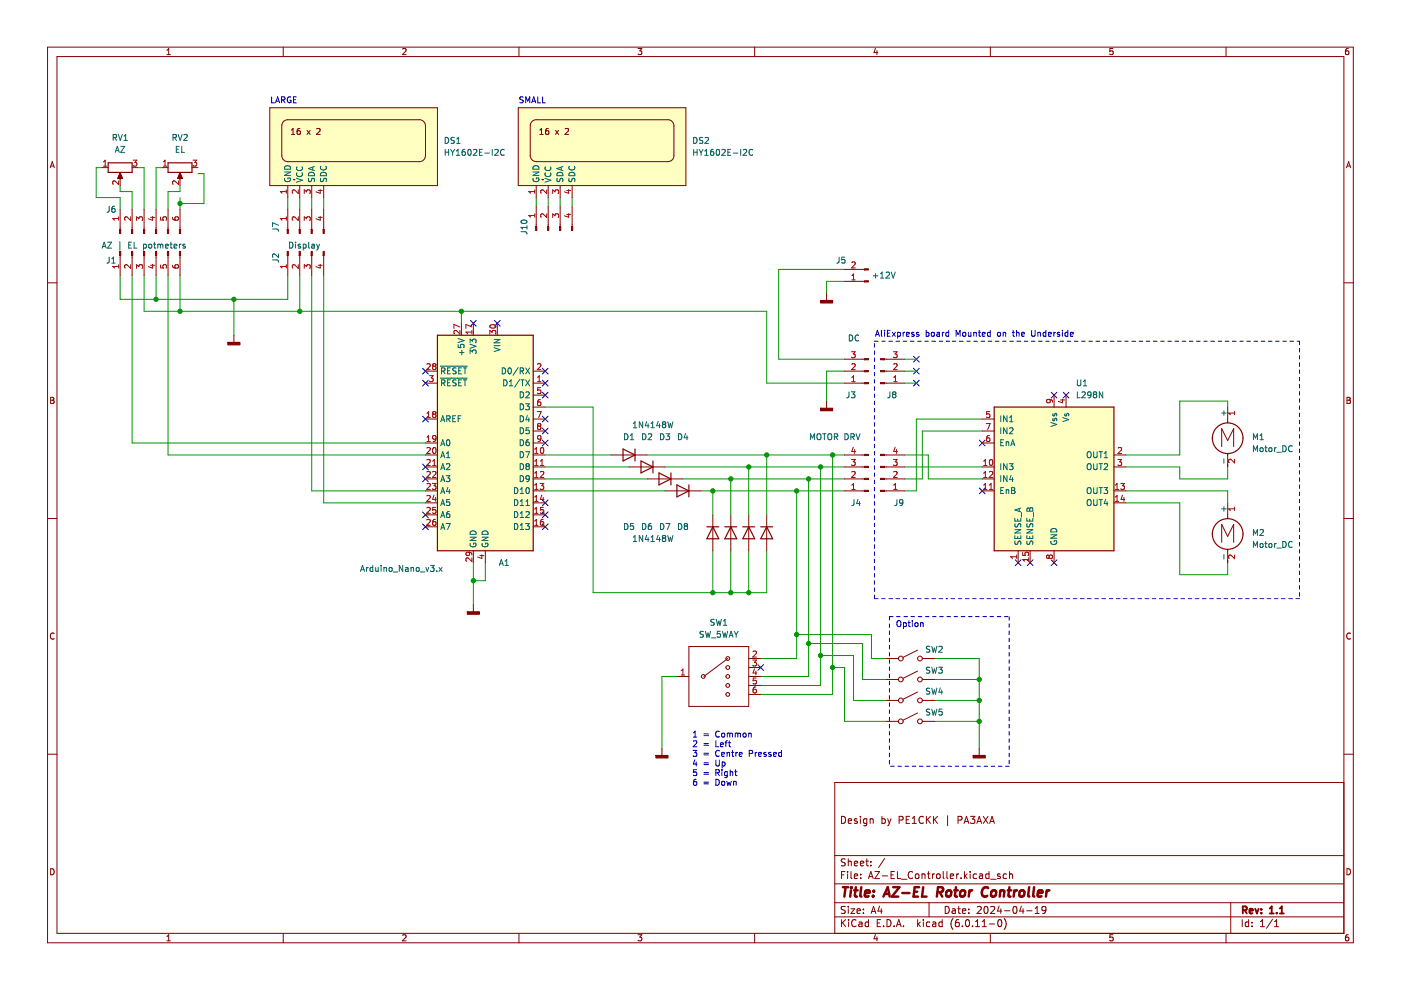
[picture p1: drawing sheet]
<svg xmlns="http://www.w3.org/2000/svg" width="297mm" height="210mm" viewBox="0 0 297 210" stroke-linecap="round" stroke-linejoin="round" font-family="sans-serif">
<path d="M.1 0h297v209.9h-297z" fill-rule="evenodd" fill="#fff" stroke="#fff" stroke-width=".21"/>
<g fill="none" stroke="#840000" stroke-width=".21">
<path d="M10.1 10h276.8v189.9h-276.8zM12.1 12h272.8v185.9h-272.8zM35.4 11.6h.7M35.4 10.7l.4-.4v1.3M60.1 10v2M85.4 10.4l.5-.1 .2 .4-.8 .9h.8M110 10v2M135.3 10.3h.8l-.5 .5 .4 .1v.6l-.2 .1-.5-.1M160 10v2M185.6 10.2l-.3 .9h.8M185.9 10.7v.9M210 10v2"/>
<path d="M236 10.3h-.7v.6l.6-.1 .1 .7-.2 .1-.5-.1M259.9 10v2M285.9 10.3h-.4l-.2 .3v.7l.2 .3 .4-.1v-.7h-.4l-.2 .2M10.6 35.6l.5-1.3 .4 1.3M10.8 35.2h.6M21.7 35.5h1.2M25.5 37.1v2.2M25.5 36.7l.5 1.1h-1zM28 35.5h1.3M34.4 35.5h1.2M38.2 37.1v2.2M38.2 36.7l.5 1.1h-1z"/>
<path d="M40.7 35.5h1.3M57.2 22.8h35.5v16.5h-35.5zM60.3 25.6l.7-.2h27.9a1.27 1.27 0 0 1 1.3 1.3v6.3a1.27 1.27 0 0 1-1.3 1.3h-27.9a1.27 1.27 0 0 1-1.3-1.3v-6.3l.1-.4zM61 39.3v2.6M61.8 28.5h.7M61.8 27.6l.3-.4v1.3M62.3 38.1h.1M63.6 39.3v2.6M63.6 27.2l-.4 .1-.2 .2v.8l.2 .2 .4-.1v-.6l-.4-.1-.2 .3M65.1 27.7l.7 .8M65.8 27.7l-.7 .8M66.1 39.3v2.6"/>
<path d="M67.1 27.3l.5-.1 .3 .4-.8 .9h.8M68.6 39.3v2.6M109.9 22.8h35.5v16.5h-35.5zM112.9 25.6l.8-.2h27.9a1.27 1.27 0 0 1 1.3 1.3v6.3a1.27 1.27 0 0 1-1.3 1.3h-27.9a1.27 1.27 0 0 1-1.3-1.3v-6.3l.1-.4zM113.7 39.3v2.6M114.4 28.5h.8M114.4 27.6l.4-.4v1.3M115 38.1h.1M116.2 39.3v2.6M116.3 27.2l-.4 .1-.2 .2v.8l.2 .2 .4-.1v-.6l-.4-.1-.2 .3M117.8 27.7l.6 .8M118.4 27.7l-.6 .8"/>
<path d="M118.8 39.3v2.6M119.8 27.3l.5-.1 .2 .4-.7 .9h.7M121.3 39.3v2.6M285.5 35.6l.4-1.3 .5 1.3M285.6 35.2h.6M10.1 60h2M25.5 44.4v4.2M25.5 54.2v4.2M28 44.4v4.2M28 54.2v4.2M30.6 44.4v4.2M30.6 54.2v4.2"/>
<path d="M33.1 44.4v4.2M33.1 54.2v4.2M35.6 44.4v4.2M35.6 54.2v4.2M38.2 44.4v4.2M38.2 54.2v4.2M61 44.4v4.2M61 54.2v4.2M63.6 44.4v4.2M63.6 54.2v4.2M66.1 44.4v4.2M66.1 54.2v4.2"/>
<path d="M68.6 44.4v4.2M68.6 54.2v4.2M113.7 43.8v4.2M116.2 43.8v4.2M118.8 43.8v4.2M121.3 43.8v4.2M179.1 57.1h4.2M179.1 59.7h4.2M284.9 60h2M49.6 71.1v1.5M90.2 78.7h2.5M97.8 68.5v2.6"/>
<path d="M100.4 68.5v2.6M105.4 68.5v2.6M113.1 78.7h2.5M175.2 62.2v1.5M179.1 78.7h4.2M179.1 76.2h4.2M187.5 78.7h4.2M187.5 76.2h4.2M10.7 84.2h.5l.2 .3-.2 .4 .2 .1 .1 .3-.3 .2h-.5zM10.7 84.9h.5M90.2 96.5h2.5M90.2 99h2.5"/>
<path d="M90.2 81.2h2.5M90.2 88.8h2.5M90.2 93.9h2.5M113.1 96.5h2.5M113.1 99h2.5M113.1 81.2h2.5M113.1 88.8h2.5M113.1 93.9h2.5M113.1 83.8h2.5M113.1 86.3h2.5M113.1 91.4h2.5M129.6 96.5h7.6"/>
<path d="M133.4 99h7.6M175.2 85v1.6M179.1 96.5h4.2M179.1 99h4.2M179.1 81.2h4.2M187.5 96.5h4.2M187.5 99h4.2M187.5 81.2h4.2M208.3 99h2.5M208.3 88.8h2.5M208.3 93.9h2.5M208.3 91.4h2.5"/>
<path d="M223.5 83.8v2.5M226 83.8v2.5M236.2 96.5h2.5M236.2 99h2.5M259 94.7v-3.8l1.3 2.5 1.3-2.5v3.8M260.3 86.3v3.4M260.3 96.2v2.8M285.6 84.2h.4l.3 .3-.3 .4 .3 .1v.3l-.2 .2h-.5zM285.6 84.9h.4M10.1 109.9h2M90.2 104.1h2.5M90.2 101.5h2.5"/>
<path d="M90.2 106.6h2.5M90.2 109.2h2.5M90.2 111.7h2.5M100.4 116.8v2.5M102.9 116.8v2.5M113.1 104.1h2.5M113.1 101.5h2.5M113.1 106.6h2.5M113.1 109.2h2.5M113.1 111.7h2.5M137.2 101.5h7.6M141 104.1h7.6"/>
<path d="M151.1 109.2v7.6M154.9 109.2v7.6M158.7 109.2v7.6M162.6 109.2v7.6M179.1 104.1h4.2M179.1 101.5h4.2M187.5 104.1h4.2M187.5 101.5h4.2M208.3 104.1h2.5M208.3 101.5h2.5M215.9 116.8v2.5M218.4 116.8v2.5"/>
<path d="M223.5 116.8v2.5M236.2 104.1h2.5M236.2 106.6h2.5M259 115v-3.8l1.3 2.5 1.3-2.5v3.8M260.3 106.6v3.4M260.3 116.5v2.8M284.9 109.9h2M11.5 134.3a.58 .58 0 0 0-.8 .6 .58 .58 0 0 0 .8 .5M100.4 128.2v1.5M146.1 137.1h12.6v12.7h-12.6zM154.3 139.6l-5.1 3.8M158.7 139.6h2.6"/>
<path d="M187.9 139.6h2.6M194.5 137.8l-3 1.6M195.6 139.6h2.5M286.3 134.3a.58 .58 0 0 0-.8 .6 .58 .58 0 0 0 .8 .5M10.1 159.9h2M140.3 158.7v1.5M143.5 143.4h2.6M158.7 143.4h2.6M158.7 141.5h2.6M158.7 145.3h2.6M158.7 147.2h2.6M187.9 148.5h2.6"/>
<path d="M187.9 144.1h2.6M187.9 152.9h2.6M194.5 146.7l-3 1.6M194.5 142.3l-3 1.5M194.5 151.2l-3 1.5M195.6 148.5h2.5M195.6 144.1h2.5M195.6 152.9h2.5M207.6 158.7v1.5M284.9 159.9h2M178.4 173.1a.76 .76 0 0 1 .9 .7 .76 .76 0 0 1-.9 .8zM179.9 174.1l.7-.2-.1-.2-.4-.1-.2 .2v.7h.6"/>
<path d="M181.7 173.7l-.4-.1-.2 .2 .1 .2 .5 .2v.3h-.6M182.4 173.1v.1M182.4 173.6v1M183.8 173.7l-.5-.1-.2 .3 .1 .6h.6M183.8 173.6v1.2l-.3 .3-.4-.1M184.5 173.7l.2-.1 .4 .1v.9M184.5 173.6v1M187 173.7l.4-.1 .3 .3-.1 .6h-.6M187 173.1v1.5M188.2 173.6l.4 1M188.6 174.6l-.4 .5M188.9 173.6l-.3 1"/>
<path d="M190.6 173.9l.7-.1 .2-.2-.1-.4-.8-.1v1.5M192.1 173.8h.5M192.8 173.1h-.7v1.5h.7M193.4 174.6h.9M193.4 173.5l.4-.4v1.5M195.8 173.2a.71 .71 0 0 0-1 .5 .71 .71 0 0 0 .7 .9l.3-.2M196.4 173.1v1.5M196.6 173.7l.7 .9M197.3 173.1l-.9 .8M197.9 173.1v1.5M198.1 173.7l.7 .9M198.8 173.1l-.9 .8"/>
<path d="M200.9 172.9v2.2M203.1 173.9l.7-.1 .2-.2-.1-.4-.8-.1v1.5M204.4 174.6l.5-1.5 .5 1.5M204.6 174.2h.7M205.8 173.1h.9l-.5 .6 .4 .1v.6l-.2 .2-.6-.2M207.1 174.6l.5-1.5 .5 1.5M207.3 174.2h.7M208.5 173.1l1 1.5M209.5 173.1l-1 1.5M209.8 174.6l.5-1.5 .5 1.5M210 174.2h.7M284.9 165.9h-107.9v32"/>
<path d="M10.7 184.2a.66 .66 0 0 1 .8 .6 .66 .66 0 0 1-.8 .7zM35.4 198.6l.4-.4v1.3M35.4 199.5h.7M60.1 197.9v2M85.4 198.3l.5-.1 .2 .4-.8 .9h.8M110 197.9v2M135.3 198.2h.8l-.5 .5 .4 .1v.6l-.2 .1-.5-.1M160 197.9v2M177 194.4h107.9M177 191.4h107.9M177 187.4h107.9M177 181.4h107.9"/>
<path d="M178.4 195v1.5M178.4 185.5h.5M178.6 195.6l.7 .9M179.1 184.8h-.7v1.5M179.2 192.2h-.6l-.2 .1v.4l.7 .3 .1 .4-.3 .3-.5-.1M179.2 182.2l-.6-.1-.2 .1v.5l.7 .2 .1 .4-.3 .3-.5-.1M179.3 195l-.9 .8M179.7 184.8v.1M179.7 185.3v1M179.9 182.1v1.5M179.9 192.2v.1M179.9 192.7v1"/>
<path d="M179.9 182.7l.2-.1 .3 .1 .1 .9M179.9 195v.1M179.9 195.5v1M180.4 192.7h.8l-.8 1h.8M180.4 184.8v1.3l.2 .2M181.1 185.8l.7-.2v-.2l-.5-.1-.2 .2 .1 .7h.6M181.1 183.1l.7-.2v-.2l-.5-.1-.2 .2 .1 .7h.6M181.5 195.1a.71 .71 0 0 0-1 .5 .71 .71 0 0 0 .7 .9l.3-.2M181.7 193.2l.7-.2-.1-.3h-.4l-.2 .2 .1 .7h.5M182.1 195.5h.6l.1 1M182.4 183.1l.7-.2v-.2l-.5-.1-.2 .2 .1 .7h.6M182.5 186.1v.2"/>
<path d="M182.5 185.4v.1M182.8 195.8l-.5 .1-.2 .2 .2 .4 .5-.1M183.1 192.7v.2M183.1 193.5v.2M183.6 182.6h.5M183.8 182.1v1.3l.3 .2M184.1 195.5h-.4l-.3 .3 .2 .6h.5M184.1 195v1.5M184.1 186.3l.5-1.5 .5 1.5M184.3 185.9h.7M184.6 183.4v.2M184.6 182.7v.1"/>
<path d="M184.7 193.7l.5-1.5 .5 1.5M184.8 193.2h.8M185.5 184.8h1l-1 1.5h1M185.6 198.1l-.3 .9h.8M185.9 198.6v.9M186 195.7h.5M186.5 192.1l-.4 1.1h1M186.7 195h-.7v1.5h.7M186.8 192.7v1M187.1 185.7h1.1M187.3 196.3v.2M187.6 182l-1.3 1.9"/>
<path d="M188.1 195a.76 .76 0 0 1 .8 .7 .76 .76 0 0 1-.8 .8zM188.9 185.5h.5M189.6 196.3v.2M189.6 184.8h-.7v1.5h.7M190.1 196.5l.5-1.5 .5 1.5M190.2 196h.7M190.3 184.8v1.5h.7M191.1 186.4h1.2M191.6 196.3v.2M193.5 184.9a.71 .71 0 0 0-1 .5 .71 .71 0 0 0 .7 .9l.3-.2M194.1 185.4l.2-.1 .5 .1v.6l-.1 .2-.4 .1-.2-.2zM194.6 195v1.5"/>
<path d="M194.7 195.9l.4 .6M195.1 195.5l-.5 .5M195.5 185.4l.2-.1 .4 .1v.9M195.5 185.3v1M195.8 195v.1M195.8 195.5v1M196.6 185.3h.6M196.8 184.8v1.3l.4 .2M197 191.4v3M197.1 195.5h-.4l-.3 .3 .2 .6h.5M197.7 185.3v1M197.8 195.5h.5l.1 1"/>
<path d="M198.1 185.3l-.4 .3M198.4 195.8l-.5 .1-.2 .2 .2 .4 .5-.1M198.7 185.4l.4-.1 .2 .3v.4l-.2 .3-.4-.1-.1-.2zM199.8 195.5h-.5l-.2 .3 .1 .6h.6M199.8 195v1.5M200 184.8v1.3l.2 .2M200.4 192.2a.76 .76 0 0 1 .9 .7 .76 .76 0 0 1-.9 .8zM200.8 184.8v1.3l.2 .2M201.5 185.8l.7-.2-.1-.2-.4-.1-.2 .2 .1 .7h.5M201.9 192.7h.6l.1 1M202.1 194.8a1.72 1.72 0 0 0 0 2.2M202.6 193l-.5 .1-.3 .2 .3 .4 .5-.1"/>
<path d="M202.8 185.3v1M203.1 192.7h.5M203.3 192.2v1.3l.3 .2M203.3 195h-.5a1.01 1.01 0 0 0 0 1.5l.5-.2 .1-.5-.3-.3-.4 .1-.1 .2M203.3 185.3l-.5 .3M203.8 186.1v.2M204.1 193.2l.7-.2-.1-.3h-.4l-.2 .2v.7h.6M204.1 196.3v.2M204.5 184.8v1.5M204.6 185.7l.5 .6M204.8 195.1l.3-.1a.8 .8 0 0 1 .5 .7 .8 .8 0 0 1-.5 .8l-.4-.6zM205.1 185.3l-.6 .6"/>
<path d="M205.4 193.5v.2M205.4 192.7v.2M205.7 184.8v.1M205.7 185.3v1M206.2 196.3v.2M206.8 196.5h.9M206.8 195.4l.5-.4v1.5M207 185.4l-.4-.1-.3 .3 .2 .6h.5M207.2 192.3l.6-.1 .2 .4-.9 1.1h.9M207.7 185.4h.6v.9M208.3 196.5h.8M208.3 195.4l.4-.4v1.5"/>
<path d="M208.3 185.6l-.5 .1-.2 .2 .2 .4 .5-.1M208.8 192.3l.2-.1a.8 .8 0 0 1 .5 .7 .8 .8 0 0 1-.5 .8l-.4-.6zM209.7 185.4l-.4-.1-.3 .3 .1 .6h.6M209.7 184.8v1.5M209.8 195.9h1.1M210 197.9v2M210 192.3l.6-.1 .3 .4-.9 1.1h.9M210 186.4h1.2M211.7 195.1l.2-.1a.8 .8 0 0 1 .5 .7 .8 .8 0 0 1-.5 .8l-.4-.6zM211.8 192.1l-.3 1.1h.9M212 185.4l-.3-.1-.2 .2v.2l.5 .2v.3h-.5M212.2 192.7v1"/>
<path d="M212.9 194.8a1.72 1.72 0 0 1 0 2.2M213 193.1h1.1M213.4 185.4l-.4-.1-.3 .3 .1 .6h.6M214 185.4l.3-.1 .3 .1 .1 .9M214 184.8v1.5M214.9 192.3l.2-.1a.8 .8 0 0 1 .5 .7 .8 .8 0 0 1-.5 .8l-.3-.6zM216.5 192.1l-.3 1.1h.9M216.9 192.7v1M217.7 193.1h1.1M219.5 193.7h.8M219.5 192.6l.4-.4v1.5M221.8 192.8l-.3 .3-.5-.1-.1-.2v-.3l.3-.3h.3l.3 .3a1 1 0 0 1-.5 1.2h-.3"/>
<path d="M236 198.2h-.7v.6l.6-.1 .1 .7-.2 .1-.5-.1M259.9 197.9v2M260.9 191.4v6.5M263.4 195v1.5M264.7 195.5h-.4l-.3 .3 .2 .6h.5M264.7 195v1.5M265.4 196.3v.2M265.4 195.5v.2M267.2 196.5h.9M267.2 195.4l.5-.4v1.5M269.8 194.9l-1.3 1.9M270.2 196.5h.9"/>
<path d="M270.2 195.4l.5-.4v1.5M285.6 184.2a.66 .66 0 0 1 .7 .6 .66 .66 0 0 1-.7 .7zM285.9 198.2h-.4l-.2 .3v.7l.2 .3 .4-.1v-.7h-.4l-.2 .2"/>
<circle cx="154.3" cy="139.6" r=".4"/>
<circle cx="191" cy="139.6" r=".51"/>
<circle cx="195" cy="139.6" r=".51"/>
<circle cx="149.1" cy="143.4" r=".4"/>
<circle cx="154.3" cy="141.5" r=".4"/>
<circle cx="154.3" cy="143.4" r=".4"/>
<circle cx="154.3" cy="145.3" r=".4"/>
<circle cx="154.3" cy="147.2" r=".4"/>
<circle cx="191" cy="144.1" r=".51"/>
<circle cx="191" cy="152.9" r=".51"/>
<circle cx="191" cy="148.5" r=".51"/>
<circle cx="195" cy="144.1" r=".51"/>
<circle cx="195" cy="152.9" r=".51"/>
<circle cx="195" cy="148.5" r=".51"/>
</g>
<path d="M263.5 193l.7-.1 .2-.2-.1-.4-.8-.1v1.5M263.9 193l.5 .7M264.9 193.2l.7-.2v-.3h-.5l-.2 .2 .1 .7h.6M266.1 192.7l.4 1 .3-1M267.4 193.5v.2M267.4 192.7v.2M269.2 193.7h.9M269.2 192.6l.4-.4v1.5M270.7 193.5v.2M271.3 193.7h.9M271.3 192.6l.5-.4v1.5" fill="none" stroke="#840000" stroke-width=".39"/>
<g fill="none" stroke="#840000" stroke-width=".52">
<path d="M178.7 188.1h1.1M179.3 188.1l-.3 2M180.4 188.8l-.1 1.3M180.5 188.1v.2M181.1 188.8h.8M181.5 188.1l-.3 1.7 .1 .2 .4 .1M182.6 188.1l-.2 1.7 .2 .3M183.4 189.4l1-.2-.1-.3-.5-.1-.4 .3v.9h.8M185.1 189.9v.2M185.3 188.9l-.1 .2M187.3 190.1l.9-2 .4 2M187.6 189.5h.9"/>
<path d="M189.4 188.1h1.3l-1.6 2h1.3M191.3 189.3h1.5M193.8 189.1h.7M194.9 188.1h-1l-.2 2h.9M195.7 188.1l-.2 2h.9M198.7 189.2h.8l.3-.2a.51 .51 0 0 0-.2-.9h-.7l-.3 2M199.2 189.2l.6 .9M200.8 189l.1-.1a.5 .5 0 0 1 .8 .3l-.1 .5-.2 .3a.5 .5 0 0 1-.8-.3zM202.3 188.8h.8M202.7 188.1l-.2 1.7v.2l.4 .1M203.7 189l.1-.1a.5 .5 0 0 1 .9 .3l-.1 .5-.2 .3a.5 .5 0 0 1-.9-.3zM205.6 188.8l-.2 1.3"/>
<path d="M206.1 188.8l-.4 .1-.2 .3M209.5 188.3a.88 .88 0 0 0-1 0 .88 .88 0 0 0-.3 .9 .69 .69 0 0 0 .3 .8 .69 .69 0 0 0 .8-.1M210.3 189l.1-.1a.5 .5 0 0 1 .8 .3l-.1 .5-.2 .3a.5 .5 0 0 1-.8-.3zM212.1 189l.3-.2 .5 .1-.1 1.2M212.1 188.8l-.1 1.3M213.6 188.8h.8M214 188.1l-.2 1.7 .1 .2 .3 .1M215.1 188.8l-.2 1.3M215.6 188.8l-.3 .1-.3 .3M216.3 189l.1-.1a.5 .5 0 0 1 .8 .3l-.1 .5-.2 .3a.5 .5 0 0 1-.8-.3zM218.2 188.1l-.2 1.7 .2 .3M219.3 188.1l-.3 1.7 .3 .3"/>
<path d="M220 189.4l1-.2v-.3h-.8l-.2 .9 .2 .3 .6-.1M221.9 188.8l-.1 1.3M222.5 188.8l-.4 .1-.2 .3"/>
</g>
<g fill="#ffffc2" stroke="#ffffc2" stroke-width=".25">
<path d="M92.7 71.1h20.4v45.7h-20.4z" fill-rule="evenodd"/>
<path d="M210.8 86.3h25.4v30.5h-25.4z" fill-rule="evenodd"/>
</g>
<g fill="#ffffc2" stroke="#ffffc2" stroke-width=".21">
<path d="M57.2 22.8h35.5v16.5h-35.5z" fill-rule="evenodd"/>
<path d="M109.9 22.8h35.5v16.5h-35.5z" fill-rule="evenodd"/>
</g>
<g fill="none" stroke="#000084" stroke-width=".21">
<path d="M89.6 78.1l1.2 1.2M90.8 78.1l-1.2 1.2M99.8 67.9l1.2 1.3M101 67.9l-1.2 1.3M104.8 67.9l1.2 1.3M106 67.9l-1.2 1.3M115 78.1l1.2 1.2M116.2 78.1l-1.2 1.2M193.7 75.5l1.2 1.3M193.7 78.1l1.2 1.2M194.9 75.5l-1.2 1.3M194.9 78.1l-1.2 1.2"/>
<path d="M89.6 98.4l1.2 1.2M89.6 88.2l1.2 1.3M89.6 80.6l1.2 1.2M90.8 98.4l-1.2 1.2M90.8 88.2l-1.2 1.3M90.8 80.6l-1.2 1.2M115 90.8l1.2 1.2M115 93.3l1.2 1.2M115 83.2l1.2 1.2M115 88.2l1.2 1.3M115 80.6l1.2 1.2M116.2 90.8l-1.2 1.2"/>
<path d="M116.2 93.3l-1.2 1.2M116.2 83.2l-1.2 1.2M116.2 88.2l-1.2 1.3M116.2 80.6l-1.2 1.2M193.7 80.6l1.2 1.2M194.9 80.6l-1.2 1.2M207.6 93.3l1.3 1.2M208.9 93.3l-1.3 1.2M222.9 83.2l1.2 1.2M224.1 83.2l-1.2 1.2M225.4 83.2l1.2 1.2M226.6 83.2l-1.2 1.2"/>
<path d="M89.6 108.5l1.2 1.3M89.6 100.9l1.2 1.3M89.6 111.1l1.2 1.2M90.8 108.5l-1.2 1.3M90.8 100.9l-1.2 1.3M90.8 111.1l-1.2 1.2M115 108.5l1.2 1.3M115 106l1.2 1.2M115 111.1l1.2 1.2M116.2 108.5l-1.2 1.3M116.2 106l-1.2 1.2M116.2 111.1l-1.2 1.2"/>
<path d="M207.6 103.5l1.3 1.2M208.9 103.5l-1.3 1.2M215.3 118.7l1.2 1.2M216.5 118.7l-1.2 1.2M217.8 118.7l1.2 1.2M219 118.7l-1.2 1.2M222.9 118.7l1.2 1.2M224.1 118.7l-1.2 1.2M160.7 140.9l1.2 1.2M161.9 140.9l-1.2 1.2"/>
</g>
<g fill="none" stroke="#0000c2" stroke-width=".21">
<path d="M57.6 20.5v1.3h.6M58.4 21.8l.5-1.3 .4 1.3M58.6 21.4h.6M59.7 21.2l.6-.1 .1-.4-.7-.2v1.3M60 21.2l.4 .6M61.6 20.6a.58 .58 0 0 0-.7 .6 .58 .58 0 0 0 .8 .5v-.4h-.2M62.2 21.1h.5M62.8 20.5h-.6v1.3h.6M110.9 20.6l-.6 .1v.3l.5 .3 .1 .3-.2 .2-.5-.1M111.5 21.8v-1.3l.4 .9 .4-.9v1.3M112.7 21.8l.5-1.3 .4 1.3M112.9 21.4h.6"/>
<path d="M114 20.5v1.3h.6M115 20.5v1.3h.6M185.4 72.3h.8M185.4 72.9v.7M185.4 74.4v.7M185.4 75.9v.8M185.4 77.4v.8M185.4 78.9v.8M185.6 71.3l.4-1.3 .4 1.3M185.7 70.9h.6M186.9 70v1.1l.2 .2M186.9 72.3h.8"/>
<path d="M187.5 70v.2M187.5 70.5v.8M188.1 70.6h.5M188.4 72.3h.8M188.7 70h-.6v1.3h.6M189.2 70.5l.6 .8M189.8 70.5l-.6 .8M190 72.3h.7M190.3 70.5h.4l.2 .2-.1 .5h-.5M190.3 70.5v1.2M191.5 70.5v.8M191.5 72.3h.8"/>
<path d="M191.8 70.5l-.3 .2M192.2 70.9l.6-.1-.1-.3h-.3l-.2 .1 .1 .6h.4M193 72.3h.8M193.8 70.5h-.3l-.2 .1v.2l.5 .1v.3h-.5M194.5 72.3h.8M194.8 70.5h-.3l-.2 .1 .1 .2 .4 .1v.3h-.5M196.1 72.3h.7M196.4 70.5h.3l.3 .2-.2 .5h-.4M196.4 70v1.3M197.5 70.6l.2-.1 .4 .1-.1 .6h-.5zM197.6 72.3h.8M198.7 70.5h.4l.1 .8"/>
<path d="M199.1 72.3h.8M199.2 70.8l-.6 .2 .2 .3 .4-.1M199.8 70.5v.8M200.2 70.5l-.4 .2M200.6 72.3h.1M200.6 72.3h.8M201.1 70.5h-.3l-.3 .2 .2 .5h.4M201.1 70v1.3M201.9 72.3h.8M202.7 71.3v-1.3l.4 .9 .5-.9v1.3M203.4 72.3h.8M204.2 70.6l.1-.1 .4 .1-.1 .6h-.4z"/>
<path d="M205 72.3h.7M205.3 70.5l.1 .7h.5M205.9 70.5v.8M206.5 70.6l.4-.1 .1 .8M206.5 70.5v.8M206.5 72.3h.7M207.4 70.5h.5M207.6 70v1.1l.3 .2M208 72.3h.8M208.3 70.9l.6-.1-.1-.3h-.3l-.2 .1v.6h.5M209.5 72.3h.8M210 70.5h-.4l-.2 .2 .1 .5h.5"/>
<path d="M210 70v1.3M211 72.3h.8M211.5 70.6l.2-.1 .4 .1-.1 .6h-.5zM212.6 72.3h.7M212.7 70.6l.5-.1v.8M212.7 70.5v.8M214.1 72.3h.8M214.6 70.5h.5M214.8 70v1.1l.3 .2M215.5 70.6l.5-.1 .1 .8M215.5 70v1.3M215.6 72.3h.8"/>
<path d="M216.6 70.9l.6-.1v-.3h-.4l-.2 .1 .1 .6h.5M217.1 72.3h.8M218.7 72.3h.7M218.7 70v1.1l.3 .2h.2l.3-.2v-1.1M220.1 70.6l.4-.1 .1 .8M220.1 70.5v.8M220.2 72.3h.7M221.7 72.3h.8M221.7 70.5h-.3l-.3 .2 .2 .5h.4M221.7 70v1.3M222.3 70.9l.6-.1-.1-.3h-.3l-.2 .1 .1 .6h.4M223.2 72.3h.8"/>
<path d="M223.4 70.5v.8M223.8 70.5l-.4 .2M224.6 70.5h-.3l-.1 .1v.2l.4 .1v.3h-.4M224.8 72.3h.7M225.3 70v.2M225.3 70.5v.8M226.3 72.3h.7M226.4 70.5h-.4l-.2 .2 .1 .5h.5M226.4 70v1.3M226.9 70.9l.7-.1-.1-.3h-.4l-.2 .1 .1 .6h.5M227.8 72.3h.8M229.3 72.3h.8"/>
<path d="M230.8 72.3h.8M232.4 72.3h.7M233.9 72.3h.8M235.4 72.3h.8M236.9 72.3h.8M238.5 72.3h.7M240 72.3h.7M241.5 72.3h.8M243 72.3h.8M244.6 72.3h.7M246.1 72.3h.7M247.6 72.3h.8"/>
<path d="M249.1 72.3h.8M250.6 72.3h.8M252.2 72.3h.7M253.7 72.3h.8M255.2 72.3h.8M256.7 72.3h.8M258.3 72.3h.7M259.8 72.3h.7M261.3 72.3h.8M262.8 72.3h.8M264.4 72.3h.7M265.9 72.3h.7"/>
<path d="M267.4 72.3h.8M268.9 72.3h.8M270.4 72.3h.8M272 72.3h.7M273.5 72.3h.8M275 72.3h.5v.8M275.5 73.9v.7M275.5 75.4v.8M275.5 76.9v.8M275.5 78.4v.8M275.5 80v.7M185.4 80.5v.7"/>
<path d="M185.4 82v.8M185.4 83.5v.8M185.4 85v.8M185.4 86.6v.7M185.4 88.1v.7M185.4 89.6v.8M185.4 91.1v.8M185.4 92.7v.7M185.4 94.2v.7M185.4 95.7v.8M185.4 97.2v.8M185.4 98.8v.7"/>
<path d="M275.5 81.5v.7M275.5 83v.8M275.5 84.5v.8M275.5 86.1v.7M275.5 87.6v.7M275.5 89.1v.8M275.5 90.6v.8M275.5 92.1v.8M275.5 93.7v.7M275.5 95.2v.8M275.5 96.7v.8M275.5 98.2v.8"/>
<path d="M275.5 99.8v.7M185.4 100.3v.7M185.4 101.8v.8M185.4 103.3v.8M185.4 104.8v.8M185.4 106.4v.7M185.4 107.9v.8M185.4 109.4v.8M185.4 110.9v.8M185.4 112.5v.7M185.4 114v.7M185.4 115.5v.8"/>
<path d="M185.4 117v.8M185.4 118.6v.7M275.5 101.3v.8M275.5 102.8v.8M275.5 104.3v.8M275.5 105.9v.7M275.5 107.4v.7M275.5 108.9v.8M275.5 110.4v.8M275.5 112v.7M275.5 113.5v.7M275.5 115v.8"/>
<path d="M275.5 116.5v.8M275.5 118v.8M275.5 119.6v.7M185.4 126.2v.7h.8M185.4 120.1v.7M185.4 121.6v.8M185.4 123.1v.8M185.4 124.6v.8M186.9 126.9h.8M188.4 126.9h.8M188.6 132.3v.7M188.6 133.8v.7"/>
<path d="M188.6 135.3v.8M188.6 136.8v.8M188.6 138.4v.7M188.6 139.9v.7M189.3 130.7h-.7v.8M190 126.9h.7M190.1 130.7h.8M190.2 131.8l.3-.2a.43 .43 0 0 1 .5 .4v.4a.42 .42 0 0 1-.4 .5 .42 .42 0 0 1-.4-.5zM191.5 126.9h.8M191.6 132.1l.3-.1 .3 .3-.2 .5h-.4M191.6 132v1.3M191.6 130.7h.8"/>
<path d="M192.5 132h.5M192.7 131.6v1.1l.3 .2M193 126.9h.8M193.1 130.7h.8M193.4 131.6v.1M193.4 132v.9M194 132.1l.2-.1 .4 .1-.1 .7-.5-.1zM194.5 126.9h.8M194.7 130.7h.7M195.2 132.1h.5v.8M195.2 132v.9M196.1 126.9h.7"/>
<path d="M196.2 130.7h.8M197.6 126.9h.8M197.7 130.7h.8M199.1 126.9h.8M199.2 130.7h.8M200.6 126.9h.1M200.6 126.9h.3M200.8 130.7h.7M201.7 126.9h.7M202.3 130.7h.7M203.2 126.9h.7M203.8 130.7h.8"/>
<path d="M204.7 126.9h.8M205.3 130.7h.8M206.2 126.9h.8M206.9 130.7h.7M207.7 126.9h.8M208.4 130.7h.7M209.3 126.9h.7M209.9 130.7h.8M210.8 126.9h.8M211.4 130.7h.8M212.3 126.9h.8M212.9 130.7h.8"/>
<path d="M213.8 126.9h.8M214 130.7v.8M214 132.3v.7M214 133.8v.7M214 135.3v.8M214 136.8v.8M214 138.4v.7M214 139.9v.7M215.4 126.9h.7M216.9 126.9h.7M218.4 126.9h.8M219.9 126.9h.8"/>
<path d="M221.5 126.9h.7M223 126.9h.7M224.5 126.9h.8M226 126.9h.8M227.5 126.9h.8M229.1 126.9h.7M230.6 126.9h.8M232.1 126.9h.8M233.6 126.9h.8M235.2 126.9h.7M236.7 126.9h.7M238.2 126.9h.8"/>
<path d="M239.7 126.9h.8M241.3 126.9h.7M242.8 126.9h.7M244.3 126.9h.8M245.8 126.9h.8M247.3 126.9h.8M248.9 126.9h.7M250.4 126.9h.8M251.9 126.9h.8M253.4 126.9h.8M255 126.9h.7M256.5 126.9h.7"/>
<path d="M258 126.9h.8M259.5 126.9h.8M261.1 126.9h.7M262.6 126.9h.7M264.1 126.9h.8M265.6 126.9h.8M267.1 126.9h.8M268.7 126.9h.7M270.2 126.9h.8M271.7 126.9h.8M273.2 126.9h.8M274.8 126.9h.7"/>
<path d="M275.5 121.1v.8M275.5 122.6v.8M275.5 124.1v.8M275.5 125.7v.7M147 159.1h.7l-.4 .5 .4 .1v.5l-.2 .2-.5-.2M147 156.3h.7M147 155.4l.4-.4v1.3M147 157.2l.5-.1 .2 .3-.7 .9h.7M149.2 155.6h1M149.2 156h1M149.2 157.7h1M149.2 158h1"/>
<path d="M149.2 159.7h1M151.8 157.1v1.2h.6M152.5 155.1a.56 .56 0 0 0-.8 .5 .56 .56 0 0 0 .8 .6M152.5 159.2a.56 .56 0 0 0-.8 .5 .56 .56 0 0 0 .8 .5M152.8 157.9l.6-.1-.1-.3h-.4l-.1 .2v.6h.5M153 159.9l.6-.1-.1-.2-.3-.1-.2 .2 .1 .6h.4M153.1 155.6l.1-.2 .4 .2-.1 .6h-.4zM153.7 157.5h.5M154.1 159.6h.5l.1 .8M154.1 159.5v.9M154.2 155.6l.4-.2 .1 .2M154.2 155.4v.9"/>
<path d="M154.2 157.1l-.3 .1v1.1M154.4 157.5h.5M154.6 157.1v1l.3 .2M154.7 155.6l.2-.2 .3 .1 .1 .8M154.7 155.6v.7M155.1 159.5h.5M155.3 159.1v1.1l.3 .2M155.9 155.6l.4-.2 .1 .2M155.9 155.4v.9M156 159.5v.9M156.4 159.5l-.4 .3M156.4 155.6l.2-.2 .3 .1 .1 .8"/>
<path d="M156.4 155.6v.7M156.7 159.9l.6-.1v-.2l-.4-.1-.2 .2 .1 .6h.5M157.6 155.6l.2-.2 .3 .2v.6h-.5zM158.7 155.6l.5-.1 .1 .8M158.7 155.4v.9M158.9 159.8l.6-.1v-.5l-.6-.1v1.3M160.1 159.5v.9M160.5 159.5l-.4 .3M160.9 159.9l.6-.1-.1-.2-.4-.1-.1 .2v.6h.5M162.4 159.6l-.3-.1-.2 .2 .1 .2 .4 .1v.3h-.5M163.5 159.6l-.4-.1-.1 .2v.2l.5 .1v.3h-.5M164 159.9l.6-.1-.1-.2-.3-.1-.2 .2 .1 .6h.4"/>
<path d="M165.7 159.6l-.4-.1-.2 .3 .1 .5h.5M165.7 159.1v1.3M188.6 141.4v.8M188.6 142.9v.8M188.6 144.4v.8M188.6 146v.7M188.6 147.5v.8M188.6 149v.8M188.6 150.5v.8M188.6 152.1v.7M188.6 153.6v.7M188.6 155.1v.8"/>
<path d="M188.6 156.6v.8M188.6 158.2v.7M188.6 159.7v.7M214 141.4v.8M214 142.9v.8M214 144.4v.8M214 146v.7M214 147.5v.8M214 149v.8M214 150.5v.8M214 152.1v.7M214 153.6v.7"/>
<path d="M214 155.1v.8M214 156.6v.8M214 158.2v.7M214 159.7v.7M147.3 161.1l-.3 .9h.8M147.6 165.2l-.3 .1-.2 .2-.1 .8 .3 .2 .4-.1-.1-.6-.3-.1-.3 .3M147.6 161.6v.8M147.7 163.2h-.6l-.1 .6 .6-.1 .1 .6-.2 .2-.5-.2M149.2 160.1h1M149.2 161.7h1M149.2 162.1h1M149.2 163.8h1"/>
<path d="M149.2 164.2h1M149.2 165.8h1M149.2 166.2h1M151.8 161.1v1.1l.2 .2h.3l.2-.2v-1.1M151.8 163.9l.6-.1 .1-.5-.7-.1v1.3M151.8 165.2a.64 .64 0 0 1 .7 .7 .64 .64 0 0 1-.7 .6zM152.1 163.9l.4 .6M153.1 165.8l.1-.1 .4 .1-.1 .6h-.4zM153.1 163.2v.1M153.1 163.6v.9M153.1 161.6h.4l.2 .2-.1 .6h-.5M153.1 161.6v1.2"/>
<path d="M154.1 165.7l.2 .8 .3-.6 .2 .6 .3-.8M154.2 163.6v1l-.2 .3-.3-.1M154.2 163.7l-.4-.1-.2 .3 .1 .5h.5M154.8 163.7h.5l.1 .8M154.8 163.2v1.3M155.5 165.8l.5-.1 .1 .8M155.5 165.7v.8M155.8 163.6h.5M156 163.2v1.1l.3 .2M188.6 161.2v.8M188.8 162.5h.8M190.4 162.5h.7"/>
<path d="M191.9 162.5h.7M193.4 162.5h.8M194.9 162.5h.8M196.4 162.5h.8M198 162.5h.7M199.5 162.5h.8M201 162.5h.8M202.5 162.5h.8M204.1 162.5h.7M205.6 162.5h.7M207.1 162.5h.8M208.6 162.5h.8"/>
<path d="M210.2 162.5h.7M211.7 162.5h.7M213.2 162.5h.8M214 161.2v.8"/>
</g>
<g fill="none" stroke="#009600" stroke-width=".21">
<path d="M21.7 35.5h-1.3v6.4h5.1v2.5M25.5 39.3v1.3h2.5v3.8M29.3 35.5h1.3v8.9M34.4 35.5h-1.3v8.9M38.2 39.3v1.3h-2.6v3.8M42 36.8h1.2v6.4h-5M25.5 58.4v5.1h35.5v-5.1M28 58.4v35.5h62.2M30.6 58.4v7.6h132v15.2h16.5M33.1 58.4v5.1M35.6 58.4v38.1h54.6M38.2 41.9v2.5"/>
<path d="M38.2 58.4v7.6M61 41.9v2.5M63.6 41.9v2.5M63.6 58.4v7.6M66.1 58.4v45.7h24.1M66.1 41.9v2.5M68.6 58.4v48.2h21.6M68.6 41.9v2.5M113.7 41.9v1.9M116.2 41.9v1.9M118.8 41.9v1.9M121.3 41.9v1.9"/>
<path d="M179.1 57.1h-14v19.1h14M179.1 59.7h-3.9v2.5M49.6 63.5v7.6M97.8 66v2.5M179.1 78.7h-3.9v6.3M191.7 76.2h2.6M191.7 78.7h2.6M115.6 96.5h14M115.6 86.3h10.1v39.4h36.9v-8.9M115.6 99h17.8M137.2 96.5h41.9M141 99h38.1"/>
<path d="M158.7 99v10.2M162.6 96.5v12.7M174 99v46.3h-12.7M176.5 96.5v50.7h-15.2M191.7 96.5h5.1v5h11.5M191.7 99h16.6M191.7 81.2h2.6M208.3 88.8h-14v15.3h-2.6M208.3 91.4h-12.7v10.1h-3.9M238.7 99h11.4v2.5h10.2v-2.5M260.3 86.3v-1.3h-10.2v11.5h-11.4M100.4 119.3v8.9"/>
<path d="M102.9 119.3v3.8h-2.5M115.6 104.1h25.4M115.6 101.5h21.6M144.8 101.5h34.3M148.6 104.1h30.5M151.1 104.1v5.1M151.1 116.8v8.9M154.9 101.5v7.7M154.9 116.8v8.9M158.7 116.8v8.9M168.9 104.1v35.5h-7.6M171.4 101.5v41.9h-10.1"/>
<path d="M238.7 104.1h21.6v2.5M238.7 106.6h11.4v15.3h10.2v-2.6M168.9 134.5h15.9v5.1h3.1M171.4 136.4h11.5v7.7h5M174 139h7v9.5h6.9M198.1 139.6h9.5v19.1M143.5 143.4h-3.2v15.3M176.5 141.5h2.6v11.4h8.8M198.1 148.5h9.5M198.1 152.9h9.5M198.1 144.1h9.5"/>
</g>
<g fill="none" stroke="#a90000" stroke-width=".21">
<path d="M21.9 35.2h.8M21.9 34.3l.4-.3v1.2M25.2 38.4v.7l-.9-.7-.4 .2 .1 .5M28.2 34h.8l-.4 .4 .3 .2v.5l-.1 .1-.6-.1M34.6 35.2h.8M34.6 34.3l.4-.3v1.2M37.9 38.4v.7l-1-.7-.3 .2 .1 .5M40.9 34h.8l-.4 .4 .3 .2v.5l-.1 .1-.6-.1M25.2 46v.7M25.2 56.1v.7M25.2 56.5h-1.3l.4 .3M25.2 46.3h-1.3l.4 .4"/>
<path d="M27.7 56.1v.8l-.9-.8-.4 .3 .1 .4M27.7 46v.8l-.9-.8-.4 .2 .1 .5M29 56.9v-.8l.5 .4 .1-.3h.5l.1 .2-.1 .5M29 46.8v-.8l.5 .4 .1-.4h.5l.1 .2-.1 .6M31.9 56.2h.9M31.9 46.1h.9M32.4 56.1v.7l-1-.3M32.4 45.9v.8l-1-.3M34 56.2v.6h.6v-.6h.6l.1 .2-.1 .4M34 46v.6l.6 .1v-.6l.6-.1 .1 .2-.1 .5M36.6 56.2v.4l.3 .2h.7l.3-.2-.2-.4h-.6v.4l.2 .2M36.6 46.1v.3l.3 .2 .7 .1 .3-.3-.2-.4-.6 .1v.3l.2 .3"/>
<path d="M60.7 56.5h-1.3l.4 .3M60.7 46.3h-1.3l.4 .4M60.7 40.3v.7M60.7 46v.7M60.7 56.1v.7M60.7 40.6h-1.3l.4 .4M63.2 56.1v.8l-.9-.8-.3 .3 .1 .4M63.2 46v.8l-.9-.8-.3 .2 .1 .5M63.2 40.3v.7l-.9-.7-.3 .2 .1 .5M64.5 56.9v-.8l.5 .4 .1-.3h.6l.1 .2-.1 .5M64.5 46.8v-.8l.5 .4 .1-.4h.6l.1 .2-.1 .6M64.5 41v-.7l.5 .4 .1-.4h.6l.1 .2-.1 .5"/>
<path d="M67.5 56.2h.8M67.5 46.1h.8M67.5 40.4h.8M67.9 40.2v.8l-.9-.3M67.9 45.9v.8l-.9-.3M67.9 56.1v.7l-.9-.3M113.4 40.6h-1.3l.4 .4M113.4 40.3v.7M113.4 45.3v.8M113.4 45.7h-1.3l.4 .4M115.9 40.3v.7l-.9-.7-.4 .2 .2 .5M115.9 45.3v.8l-.9-.8-.4 .3 .2 .5"/>
<path d="M117.2 41v-.7l.5 .4 .1-.4h.5l.2 .2-.2 .5M117.2 46.1v-.8l.5 .5 .1-.4h.5l.2 .2-.2 .5M120.1 40.4h.9M120.1 45.5h.9M120.6 45.3v.8l-.9-.3M120.6 40.2v.8l-.9-.3M180.6 59.3h.7M180.6 58.4l.4-.3v1.2M180.6 55.7l.5-.2 .2 .4-.8 .9h.8M90.5 77.2l.5-.1 .2 .4-.8 .9h.8M91.1 79.7h.7l-.4 .4 .4 .2v.5l-.2 .1-.5-.1M92 77.7l-.3-.3 .3-.3h.2l.2 .3-.2 .3"/>
<path d="M92 77.7l-.3 .2 .1 .4 .2 .1h.2l.2-.3v-.3l-.2-.1M92 77.7h.2M97.5 70.1v.7l-.9-.7-.4 .2 .2 .5M97.5 69.3l-1.3-.5v.8M100 70.1v.7M100 70.4h-1.2l.3 .4M100 69.3l-1.2-.5v.8M103.9 70.8v-.7l.4 .4 .2-.4h.5l.1 .2-.1 .5M104 69a.61 .61 0 0 1 .7-.2 .61 .61 0 0 1 .4 .6 .75 .75 0 0 1-1.2-.3zM114 77.2l.4-.1 .3 .4-.8 .9h.8M180.5 74.6h.8l-.4 .5 .4 .1v.5l-.2 .1-.6-.1M180.6 77.2l.5-.1 .2 .4-.8 .9h.8"/>
<path d="M189.4 74.6h.8l-.4 .5 .3 .1v.5l-.1 .1-.6-.1M189.5 77.2l.5-.1 .2 .4-.8 .9h.8M90.5 95l.5-.1 .2 .3-.8 1h.8M90.5 97.5l.5-.1 .2 .4-.8 .9h.8M90.5 88.5h.7M90.5 87.6l.4-.3v1.2M90.5 92.7l.4-.4v1.3M90.5 93.6h.7M91.7 98.7h.7M91.7 97.8l.4-.4v1.3M91.8 95l.2-.1a.68 .68 0 0 1 .5 .6 .68 .68 0 0 1-.5 .7l-.3-.5zM92 87.8l-.3 .3 .1 .3 .2 .1h.2l.2-.2v-.4l-.2-.1"/>
<path d="M92 87.8l-.3-.2 .3-.3h.2l.2 .2-.2 .3M92 87.8h.2M92.4 92.9l-.2 .2h-.4v-.6l.4-.2 .2 .3v.7l-.2 .3h-.4M113.4 96.2h.7M113.4 95.2l.3-.3v1.3M113.4 97.8l.3-.4v1.3M113.4 98.7h.7M113.9 87.3h.8l-.5 1.2M114 80.9h.7M114 80l.3-.3v1.2M114.2 90.3l-.2-.2 .2-.3 .4 .1 .1 .1-.3 .3M114.2 90.3l-.2 .3v.2l.2 .3 .4-.1 .1-.2v-.2l-.3-.3"/>
<path d="M114.2 90.3h.2M114.6 98.7h.7M114.6 97.8l.3-.4v1.3M114.6 84.7l-.4 .1-.2 .2v.8l.2 .2 .4-.1v-.6l-.4-.1-.2 .3M114.6 82.2h-.6v.6l.6-.1v.6l-.2 .2-.4-.2M114.7 95l.2-.1a.68 .68 0 0 1 .4 .6 .68 .68 0 0 1-.4 .7l-.3-.5zM114.7 92.9l-.3 .2h-.3l-.1-.6 .4-.2 .3 .3-.1 .7-.2 .3h-.3M180.5 97.4h.8l-.4 .5 .4 .1v.6l-.2 .1-.6-.1M180.6 80.9h.7M180.6 80l.4-.3v1.2M180.9 94.8l-.3 .9h.8M181.2 95.3v.9"/>
<path d="M189.4 97.4h.8l-.4 .5 .3 .1v.6l-.1 .1-.6-.1M189.5 80.9h.7M189.5 80l.3-.3v1.2M189.8 94.8l-.3 .9h.8M190.1 95.3v.9M208.6 98.7h.7M208.6 97.8l.3-.4v1.3M209.1 89.8h.8l-.5 1.3M209.8 92.3l-.4 .1-.2 .2v.8l.2 .2 .4-.1v-.6l-.4-.1-.2 .3M209.8 87.3h-.6v.6l.6-.1v.6l-.2 .1-.4-.1M209.9 97.5l.2-.1a.68 .68 0 0 1 .4 .7 .68 .68 0 0 1-.4 .6l-.3-.5zM222.4 84.7l.3 .2-.1 .4h-.6l-.1-.4 .2-.2h.8l.2 .2 .1 .4"/>
<path d="M224.9 84.8h.8M225.3 84.6v.8l-.9-.3M237 97.4h.8l-.4 .5 .3 .1v.6l-.1 .1-.6-.1M237.1 95l.5-.1 .2 .3-.8 1h.8M261.8 87.2v.7M261.8 97.4v.8l-1-.8-.3 .2 .1 .5M261.8 87.6h-1.3l.3 .3M90.5 100.1l.5-.1 .2 .3-.8 .9h.8M90.5 102.6l.5-.1 .2 .4-.8 .9h.8M90.5 105.2l.5-.2 .2 .4-.8 .9h.8M90.5 107.7l.5-.1 .2 .3-.8 .9h.8M90.5 110.2l.5-.1 .2 .4-.8 .9h.8"/>
<path d="M91.7 102.5h.7l-.4 .5 .4 .1v.5l-.2 .2-.5-.2M91.7 100.1l.5-.1 .2 .3-.7 .9h.7M92 105l-.3 .9h.8M92.3 110.1l-.3 .1-.2 .2-.1 .7 .3 .3 .4-.1-.1-.6-.3-.1-.3 .2M92.3 105.5v.8M92.4 107.6h-.6l-.1 .6 .6-.1 .1 .6-.2 .1-.5-.1M99.3 117.1l.3 .2-.1 .4h-.6l-.1-.4 .2-.2h.7l.3 .2v.4M100 118.3v.8l-.9-.8-.3 .2 .1 .5M101.7 117.8h.9M102.2 117.6v.8l-.9-.3M113.4 100.3l.3-.3v1.2M113.4 102.9l.3-.4v1.3"/>
<path d="M113.4 105.4l.3-.4v1.3M113.4 107.9l.3-.3v1.2M113.4 110.5l.3-.4v1.3M113.4 101.2h.7M113.4 103.8h.7M113.4 106.3h.7M113.4 108.8h.7M113.4 111.4h.7M114.5 102.5h.8l-.4 .5 .3 .1v.5l-.2 .2-.5-.2M114.6 100.1l.4-.1 .3 .3-.8 .9h.8M114.9 105l-.3 .9h.8M115.2 110.1l-.4 .1-.2 .2v.7l.2 .3 .4-.1v-.6l-.4-.1-.2 .2"/>
<path d="M115.2 105.5v.8M115.2 107.6h-.6v.6l.6-.1v.6l-.2 .1-.4-.1M180.6 100.1l.5-.1 .2 .3-.8 .9h.8M180.6 103.8h.7M180.6 102.9l.4-.4v1.3M189.5 100.1l.5-.1 .2 .3-.8 .9h.8M189.5 103.8h.7M189.5 102.9l.3-.4v1.3M208.6 101.2h.7M208.6 103.8h.7M208.6 100.3l.3-.3v1.2M208.6 102.9l.3-.4v1.3"/>
<path d="M209.8 100.1l.4-.1 .3 .3-.8 .9h.8M209.8 103.8h.7M209.8 102.9l.3-.4v1.3M215.6 117.7v.7M215.6 118h-1.3l.3 .4M216.8 117.1v.6l.6 .1v-.6l.6-.1 .1 .2-.1 .5M218.1 118.3v.7M218.1 118.6h-1.3l.4 .4M222.4 117.9l-.2-.2-.3 .2 .1 .4 .1 .1 .3-.2M222.4 117.9l.3-.2h.2l.3 .2-.1 .4-.2 .1-.3-.1-.2-.1M222.4 117.9v.3M236.5 103.8h.7"/>
<path d="M236.5 106.3h.7M236.5 102.9l.3-.4v1.3M236.5 105.4l.3-.4v1.3M237.6 102.5h.8l-.4 .5 .4 .1v.5l-.2 .2-.6-.2M238 105l-.3 .9h.8M238.3 105.5v.8M261.8 117.7v.8l-1-.8-.3 .2 .1 .5M261.8 107.5v.8M261.8 107.9h-1.3l.3 .4M159.6 139.9h.8l-.4 .5 .3 .1v.6l-.2 .1-.5-.1M159.7 138.2l.4-.2 .3 .4-.8 .9h.8M144.4 143.1h.7"/>
<path d="M144.4 142.2l.4-.4v1.3M160 141.8l-.3 .9h.7M160.3 145.7h-.4l-.2 .3v.7l.2 .2 .4-.1v-.6l-.4-.1-.2 .3M160.3 142.3v.8M160.3 143.7h-.6v.7l.6-.1v.6l-.2 .1-.4-.1"/>
</g>
<g fill="none" stroke="#006464" stroke-width=".21">
<path d="M24 29.2l.6-.1 .1-.5-.7-.1v1.3M24.3 29.2l.4 .6M24.4 32.3l.5-1.3 .4 1.3M24.6 31.9h.6M25.1 28.5l.4 1.3 .4-1.3M25.6 31h.8l-.8 1.3h.8M26.3 29.8h.7M26.3 28.9l.4-.4v1.3M36.7 29.2l.6-.1 .1-.5-.7-.1v1.3M37 29.2l.4 .6M37.4 31.6h.4M37.8 28.5l.4 1.3 .4-1.3"/>
<path d="M38 31h-.6v1.3h.6M38.5 31v1.3h.6M39 28.6l.5-.1 .2 .4-.8 .9h.8M60.3 36.5h1.3l-1.3 .7h1.3M60.4 37.8a.58 .58 0 0 0 .6 .7 .58 .58 0 0 0 .5-.8h-.5v.3M60.5 35.3a.66 .66 0 0 1 .8-.1 .66 .66 0 0 1 .3 .7h-1.3zM62.9 37.8l1.2 .4-1.2 .4M63 36.6a.56 .56 0 0 0 .5 .8 .56 .56 0 0 0 .5-.8M63 35.4a.56 .56 0 0 0 .5 .8 .56 .56 0 0 0 .5-.8M65.5 37.8v.7h.4l.2-.6 .3-.1 .3 .2-.1 .5M65.5 36.8a.68 .68 0 0 1 .7-.2 .68 .68 0 0 1 .5 .7h-1.3zM66.3 35.4v.6"/>
<path d="M66.7 35.3l-1.3 .4 1.3 .5M68 37.8l.1 .7h.3l.3-.6 .3-.1 .2 .2-.1 .5M68 36.8a.68 .68 0 0 1 .8-.2 .68 .68 0 0 1 .4 .7h-1.3zM68.1 35.3a.56 .56 0 0 0 .5 .8 .56 .56 0 0 0 .5-.8M94.4 29.1a.64 .64 0 0 1 .7 .7 .64 .64 0 0 1-.7 .6zM94.4 31.7v1.2M94.4 32.3h.7M95.1 31.7v1.2M95.5 31.7l.5 .6M96 32.3v.6M96.3 29.2l-.5-.1-.2 .3 .1 .3 .6 .2v.4h-.7M96.4 31.7l-.4 .6"/>
<path d="M96.8 32l.3-.3v1.2M96.8 32.9h.7M96.8 29.5l.4-.4v1.3M96.8 30.4h.7M98.6 31.7h-.4l-.2 .3v.7l.2 .2 .4-.1v-.6h-.4l-.2 .2M99.3 31.8l.2-.1a.68 .68 0 0 1 .4 .6 .68 .68 0 0 1-.4 .6l-.3-.4zM100.4 31.8l.5-.1 .2 .3-.8 .9h.8M101.6 32.3h.5M102.3 31.7h-.7v1.2h.7M102.8 32.5h1M104.4 31.7v1.2M104.9 31.8l.5-.1 .2 .3-.7 .9h.7"/>
<path d="M106.9 31.8a.56 .56 0 0 0-.8 .5 .56 .56 0 0 0 .8 .5M113 36.5h1.3l-1.3 .7h1.3M113.1 37.8a.58 .58 0 0 0 .5 .7 .58 .58 0 0 0 .5-.8h-.4v.3M113.2 35.3a.66 .66 0 0 1 .7-.1 .66 .66 0 0 1 .4 .7h-1.3zM115.5 37.8l1.3 .4-1.3 .4M115.7 36.6a.56 .56 0 0 0 .5 .8 .56 .56 0 0 0 .5-.8M115.7 35.4a.56 .56 0 0 0 .5 .8 .56 .56 0 0 0 .5-.8M118.1 37.8l.1 .7h.4l.2-.6 .3-.1 .2 .2v.5M118.1 36.8a.68 .68 0 0 1 .8-.2 .68 .68 0 0 1 .4 .7h-1.2zM119 35.4v.6M119.3 35.3l-1.2 .4 1.2 .5M120.7 37.8v.7h.4l.2-.6 .3-.1 .3 .2-.1 .5"/>
<path d="M120.7 36.8a.68 .68 0 0 1 .8-.2 .68 .68 0 0 1 .4 .7h-1.3zM120.7 35.3a.56 .56 0 0 0 .5 .8 .56 .56 0 0 0 .6-.8M147.1 29.1a.64 .64 0 0 1 .7 .7 .64 .64 0 0 1-.7 .6zM147.1 32.3h.7M147.1 31.7v1.2M147.8 31.7v1.2M148.2 31.7l.4 .6M148.6 32.3v.6M149 29.2l-.5-.1-.2 .3 .1 .3 .5 .2v.4h-.6M149.1 31.7l-.5 .6M149.4 32.9h.8M149.4 32l.4-.3v1.2"/>
<path d="M149.5 29.3l.5-.2 .2 .4-.8 .9h.8M151.2 31.7h-.3l-.2 .3-.1 .7 .3 .2 .4-.1-.1-.6h-.3l-.3 .2M152 31.8l.1-.1a.68 .68 0 0 1 .5 .6 .68 .68 0 0 1-.5 .6l-.3-.4zM153.1 31.8l.4-.1 .3 .3-.8 .9h.8M154.3 32.3h.4M154.9 31.7h-.6v1.2h.6M155.5 32.5h.9M157 31.7v1.2M157.6 31.8l.5-.1 .2 .3-.8 .9h.8M159.6 31.8a.56 .56 0 0 0-.8 .5 .56 .56 0 0 0 .8 .5M21.7 52.6l.4-1.3 .4 1.3M21.8 52.3h.6"/>
<path d="M22.8 51.3h.9l-.9 1.3h.9M23.1 54.5v1.1l-.4 .2M23.1 43.7v1.1l-.4 .2M23.7 55.8h.7M23.7 54.9l.4-.4v1.3M24.3 43.7l-.4 .1-.1 .2-.1 .8 .2 .2 .5-.1-.1-.6-.4-.1-.2 .3M25.4 51.2v1.8M27.3 51.9h.4M27.9 51.3h-.6v1.3h.6M28.4 51.3v1.3h.6M30.4 51.8h.4l.2 .2-.1 .6h-.5M30.4 51.8v1.2"/>
<path d="M31.6 51.9l.2-.1 .3 .1v.7l-.5-.1zM32.5 51.8h.5M32.7 51.3v1.1l.3 .2M33.5 51.9l.3-.1 .2 .1M33.5 51.8v.8M34 51.9l.2-.1h.3v.8M34 51.9v.7M35.1 52.2l.6-.1-.1-.3h-.3l-.2 .1v.7h.5M36.1 51.8h.4M36.2 51.3v1.1l.3 .2M36.9 52.2l.6-.1-.1-.3h-.3l-.2 .1 .1 .7h.4M38 51.8v.8"/>
<path d="M38.4 51.8l-.4 .2M39.3 51.8h-.3l-.2 .1v.2l.5 .2v.3h-.5M57.8 55.1l1.1 .1 .1 .4M57.8 48.6h1.1l.1 .4M59 53.8v.8l-.9-.8-.3 .3 .1 .5M59 47.8l-1.2-.6v.9M61.4 51.3a.64 .64 0 0 1 .7 .7 .64 .64 0 0 1-.7 .6zM62.7 51.3v.2M62.7 51.8v.8M63.7 51.8h-.3l-.2 .1 .1 .2 .4 .2v.3h-.5M64.3 51.8h.4l.2 .2-.1 .6h-.5M64.3 51.8v1.2"/>
<path d="M65.4 51.3v1.1l.2 .2M66.1 51.8h.5l.1 .8M66.7 52.1l-.7 .2 .2 .3h.5M67.1 51.8l.3 .8M67.4 52.6l-.3 .4M67.7 51.8l-.3 .8M110.5 49.1l1 .1 .2 .4M110.6 46.8a.61 .61 0 0 1 .7-.2 .61 .61 0 0 1 .4 .6 .75 .75 0 0 1-1.2-.2zM111.7 47.9v.7M111.7 48.2h-1.2l.3 .4M177.9 54.5l-.1 1.1-.4 .2M179.1 54.5h-.6l-.1 .6h.6l.1 .6-.2 .1-.5-.1"/>
<path d="M185.2 58.5h.9M185.6 58v1M186.7 59h.7M186.7 58.1l.3-.4v1.3M187.9 57.8l.5-.1 .2 .4-.8 .9h.8M189 57.7l.4 1.3 .4-1.3M93.3 77.6h5.8M93.6 78.7l.6-.1 .1-.5-.7-.1v1.3M93.9 78.7l.5 .6M94.9 78.6h.4M95.5 78h-.6v1.3h.6M96.7 78.1h-.7v.4l.6 .2 .1 .3-.2 .3-.5-.1"/>
<path d="M97.1 73.1v.6h.6v-.6h.6l.1 .1-.1 .5M97.1 71.8l1.3 .4-1.3 .4M97.3 78.6h.4M97.4 74.7h1M97.9 78h-.6v1.3h.6M97.9 74.3v.9M98.2 78h.8M98.6 78v1.3M99.7 72.7v-.8l.4 .4 .2-.3h.5l.1 .1-.1 .6M99.7 75v-.8l.4 .4 .2-.3h.5l.1 .1-.1 .6M99.7 73l1.2 .4-1.2 .4M104.7 73.7l1.3 .4-1.3 .5"/>
<path d="M104.7 73.3h1.3M104.7 72h1.3l-1.3 .7h1.3M106.5 78a.64 .64 0 0 1 .7 .6 .64 .64 0 0 1-.7 .7zM107.8 78.1l.2-.1a.68 .68 0 0 1 .4 .6 .68 .68 0 0 1-.4 .7l-.3-.5zM109.9 77.9l-1.1 1.7M110.3 78.7l.6-.1 .1-.5-.7-.1v1.3M110.6 78.7l.4 .6M111.4 78l.9 1.3M112.3 78l-.9 1.3M180.1 71a.64 .64 0 0 1 .7 .7 .64 .64 0 0 1-.7 .6zM182.1 71.1a.56 .56 0 0 0-.8 .6 .56 .56 0 0 0 .8 .5M93.3 80.2h5.8"/>
<path d="M93.5 89.4l.4-1.2 .4 1.2M93.5 94.5l.4-1.3 .4 1.3M93.5 97l.4-1.2 .4 1.2M93.5 99.6l.4-1.3 .4 1.3M93.6 89.1h.6M93.6 94.1h.6M93.6 96.7h.6M93.6 99.2h.6M93.6 81.2l.6-.1 .1-.4-.7-.2v1.3M93.9 81.2l.5 .6M94.7 97h.7M94.7 98.4l.4-.1 .3 .4-.8 .9h.8"/>
<path d="M94.7 96.1l.3-.3v1.2M94.7 88.8h.6l.1-.5-.7-.1v1.2M94.8 93.4l.2-.2a.68 .68 0 0 1 .4 .7 .68 .68 0 0 1-.4 .6l-.3-.5zM94.9 81.1h.4M95 88.8l.4 .6M95.5 80.5h-.6v1.3h.6M96 88.8h.4M96.6 88.2h-.6v1.2h.6M96.7 80.6l-.7 .1v.3l.6 .3 .1 .3-.2 .2-.5-.1M97.1 88.8h.5M97.3 81.1h.4M97.7 88.2h-.6v1.2"/>
<path d="M97.9 80.5h-.6v1.3h.6M98.2 80.5h.8M98.6 80.5v1.3M106.8 80.5a.64 .64 0 0 1 .7 .7 .64 .64 0 0 1-.7 .6zM108 81.8h.7M108 80.9l.4-.4v1.3M110.2 80.5l-1.1 1.6M110.3 90.7a.64 .64 0 0 1 .7 .6 .64 .64 0 0 1-.7 .7zM110.3 93.2a.64 .64 0 0 1 .7 .7 .64 .64 0 0 1-.7 .6zM110.3 88.2a.64 .64 0 0 1 .7 .6 .64 .64 0 0 1-.7 .6zM110.3 83.1a.64 .64 0 0 1 .7 .6 .64 .64 0 0 1-.7 .6zM110.3 85.6a.64 .64 0 0 1 .7 .7 .64 .64 0 0 1-.7 .6z"/>
<path d="M110.3 95.8a.64 .64 0 0 1 .7 .6 .64 .64 0 0 1-.7 .6zM110.3 98.3a.64 .64 0 0 1 .7 .6 .64 .64 0 0 1-.7 .7zM110.4 80.5h.7M110.8 80.5v1.3M111.4 80.5l.9 1.3M111.4 95.8h.9l-.6 1.2M111.4 85.6h.8l-.4 .5 .4 .1v.6l-.2 .1-.6-.1M111.5 83.2l.5-.1 .2 .3-.8 .9h.8M111.7 98.9l-.2 .2v.2l.2 .3 .4-.1 .1-.2v-.3l-.2-.1M111.7 98.9l-.2-.3 .2-.3 .4 .1 .1 .2-.2 .3M111.7 98.9h.3M111.8 88.1l-.3 .9h.8"/>
<path d="M112.1 93.2l-.4 .1-.1 .2-.1 .8 .2 .2 .5-.1-.1-.6-.4-.1-.2 .3M112.1 88.6v.8M112.2 90.7h-.6l-.1 .6 .6-.1 .1 .6-.2 .2-.5-.2M112.3 80.5l-.9 1.3M132.4 92a.64 .64 0 0 1 .8 .6 .64 .64 0 0 1-.8 .6zM133.6 93.2h.8M133.6 92.3l.4-.3v1.2M134.3 90.7h.7M134.3 89.8l.3-.4v1.3M136.2 92a.64 .64 0 0 1 .8 .6 .64 .64 0 0 1-.8 .6zM136.3 89.4v1.3l-.8-1.3v1.3M137.1 89.4l-.3 .9h.8"/>
<path d="M137.4 89.8v.9M137.4 92.1l.5-.1 .3 .3-.8 .9h.8M138 90.7h.7M138 89.8l.4-.4v1.3M139.5 89.4l-.3 .9h.8M139.8 89.8v.9M140 92a.64 .64 0 0 1 .8 .6 .64 .64 0 0 1-.8 .6zM140.7 90l-.3 .2 .1 .4 .2 .1h.2l.3-.2-.1-.4-.2-.1M140.7 90l-.3-.3 .3-.3h.2l.3 .3-.3 .3M140.7 90h.2M141.2 92h.8l-.4 .4 .3 .2v.5l-.2 .1-.5-.1M141.6 89.4l.3 1.3 .2-.9 .3 .9 .3-1.3"/>
<path d="M143.8 92a.64 .64 0 0 1 .8 .6 .64 .64 0 0 1-.8 .6zM145.4 91.9l-.3 .9h.7M145.7 92.4v.8M171.8 93.2v-1.2l.4 .9 .5-.9v1.2M173.3 92.1l.2-.1a.43 .43 0 0 1 .6 .4v.4a.42 .42 0 0 1-.5 .4 .42 .42 0 0 1-.4-.4zM174.4 92h.7M174.8 92v1.2M175.6 92.1l.2-.1a.43 .43 0 0 1 .6 .4v.4a.42 .42 0 0 1-.5 .4 .42 .42 0 0 1-.4-.4zM176.9 92.6h.6l.1-.5-.7-.1v1.2M177.2 92.6l.4 .6M179.1 92a.64 .64 0 0 1 .8 .6 .64 .64 0 0 1-.8 .6zM180 83.1l-.1 1.1-.4 .1"/>
<path d="M180.4 92.6h.6l.1-.5-.7-.1v1.2M180.5 83.1h.8l-.4 .5 .3 .1v.5l-.2 .1-.5-.1M180.7 92.6l.4 .6M181.5 92l.4 1.2 .4-1.2M188.7 83.1l-.1 1.1-.4 .1M189.5 83.6l-.3 .3v.2l.3 .2h.2l.3-.2-.1-.4-.2-.1M189.5 83.6l-.3-.2 .3-.3h.2l.3 .2-.3 .3M189.5 83.6h.2M212.2 88.2v1.2M212.2 90.7v1.3M212.2 98.3v1.3M212.2 93.8h.4"/>
<path d="M212.8 93.2h-.6v1.3h.6M213.3 93.7v.8M213.3 93.8l.5-.1 .1 .8M213.5 88.2v1.2l-.7-1.2v1.2M213.5 90.7v1.3l-.7-1.3v1.3M213.5 98.3v1.3l-.7-1.3v1.3M214 98.3h.8l-.4 .5 .3 .1v.6l-.2 .1-.5-.1M214.1 90.8l.4-.1 .3 .4-.8 .9h.8M214.1 89.4h.7M214.1 88.5l.3-.3v1.2M214.3 94.5l.4-1.3 .4 1.3M214.4 94.1h.6"/>
<path d="M222.8 89.6l1.3 .4-1.3 .4M223.3 87.7l-.1 .3 .2 .2 .2-.1 .1-.4h.3v.5M223.3 88.7l-.1 .3 .2 .2h.2l.1-.5h.3v.5M225.3 88.6l1.3 .4-1.3 .4M225.8 87.7l-.1 .3 .2 .2 .2-.1 .1-.4h.3v.5M228.4 80.5v1.1l.3 .2h.2l.2-.2v-1.1M228.4 83.1v1.2h.6M229.4 83.2l.5-.1 .2 .3-.8 .9h.8M229.7 81.8h.7M229.7 80.9l.4-.4v1.3M230.5 96l.3-.2a.43 .43 0 0 1 .5 .4v.4a.42 .42 0 0 1-.4 .5 .42 .42 0 0 1-.4-.5zM230.5 98.5l.3-.2a.43 .43 0 0 1 .5 .4v.5a.42 .42 0 0 1-.4 .4 .42 .42 0 0 1-.4-.4z"/>
<path d="M231.3 83.6l-.2 .3-.4-.1v-.6l.4-.1 .2 .2v.7l-.2 .3h-.4M231.9 95.8v1l.2 .2h.3l.2-.2v-1M231.9 98.3v1l.2 .3h.3l.2-.3v-1M232 83.6l-.2-.2 .2-.3h.3l.2 .2-.2 .3M232 83.6l-.2 .3v.2l.2 .2h.3l.2-.2v-.4l-.2-.1M232 83.6h.3M233 95.8h.8M233 98.3h.8M233.4 95.8v1.2M233.4 98.3v1.3M233.8 83.1v1.2l-.7-1.2v1.2M234.1 97h.7"/>
<path d="M234.1 98.4l.5-.1 .2 .4-.7 .9h.7M234.1 96.1l.4-.3v1.2M259 87.6h1M259.5 87.1v1M259.5 97.3v.9M265.7 95.8v-1.3l.5 .9 .4-.9v1.3M265.7 93.2v-1.2l.5 .9 .4-.9v1.2M267.1 93.2h.8M267.1 92.3l.4-.3v1.2M267.2 95l.2-.1 .3 .1v.7l-.5-.1zM268.2 94.9h.5M268.3 94.5v1.1l.4 .2"/>
<path d="M269.1 95l.2-.1 .3 .1v.7l-.5-.1zM270.2 94.9v.9M270.6 94.9l-.4 .3M270.7 95.9h1M272 94.5a.64 .64 0 0 1 .7 .6 .64 .64 0 0 1-.7 .7zM274 94.6a.56 .56 0 0 0-.8 .5 .56 .56 0 0 0 .8 .5M79 119.9v1.3M80.8 119.9v.1M85.4 119.9v1.3l-.7-1.3v1.3M91.3 119.9h.7l-.4 .5 .4 .1v.5l-.2 .2-.5-.2M93.5 102.1l.4-1.3 .4 1.3M93.5 104.7l.4-1.3 .4 1.3"/>
<path d="M93.5 107.2l.4-1.3 .4 1.3M93.5 109.7l.4-1.2 .4 1.2M93.5 112.3l.4-1.3 .4 1.3M93.6 101.8h.6M93.6 104.3h.6M93.6 106.8h.6M93.6 109.4h.6M93.6 111.9h.6M94.6 111h.8l-.5 1.3M94.6 100.8h.8l-.4 .5 .3 .2v.5l-.2 .1-.5-.1M95 103.3l-.3 .9h.7M95.3 108.5h-.4l-.2 .3v.7l.2 .2 .4-.1v-.6l-.4-.1-.2 .3"/>
<path d="M95.3 103.8v.9M95.3 105.9h-.6v.6h.6v.6l-.2 .1-.4-.1M99.7 113.9h1.2l-1.2 .7h1.2M99.7 115.2a.58 .58 0 0 0 .6 .8 .58 .58 0 0 0 .5-.8h-.4v.2M99.8 112.7a.66 .66 0 0 1 .8-.1 .66 .66 0 0 1 .3 .7h-1.2zM102.2 113.9h1.3l-1.3 .7h1.3M102.3 115.2a.58 .58 0 0 0 .6 .8 .58 .58 0 0 0 .5-.8h-.5v.2M102.4 112.7a.66 .66 0 0 1 .7-.1 .66 .66 0 0 1 .4 .7h-1.3zM105.9 119.9l.4-1.3 .4 1.3M106 119.5h.6M107.1 119l.3-.4v1.3M107.1 119.9h.7"/>
<path d="M109.1 111a.64 .64 0 0 1 .7 .6 .64 .64 0 0 1-.7 .7zM109.1 103.4a.64 .64 0 0 1 .7 .6 .64 .64 0 0 1-.7 .7zM109.1 105.9a.64 .64 0 0 1 .7 .7 .64 .64 0 0 1-.7 .6zM109.1 108.5a.64 .64 0 0 1 .7 .6 .64 .64 0 0 1-.7 .6zM110.3 112.3h.7M110.3 100.8a.64 .64 0 0 1 .7 .7 .64 .64 0 0 1-.7 .6zM110.3 104.7h.7M110.3 103.7l.4-.3v1.3M110.3 106.3l.4-.4v1.3M110.3 108.8l.4-.3v1.2M110.3 111.4l.4-.4v1.3M110.3 107.2h.7"/>
<path d="M110.3 109.7h.7M111.4 111h.8l-.4 .5 .4 .1v.6l-.2 .1-.6-.1M111.5 108.6l.5-.1 .2 .3-.8 .9h.8M111.5 107.2h.7M111.5 106.3l.4-.4v1.3M111.6 103.5l.2-.1a.68 .68 0 0 1 .4 .6 .68 .68 0 0 1-.4 .7l-.3-.5zM112.2 101.4l-.2 .2h-.4v-.6l.4-.2 .2 .3v.7l-.2 .3h-.4M132.4 111a.64 .64 0 0 1 .8 .6 .64 .64 0 0 1-.8 .7zM134.3 113.9l.3-.4v1.3M134.3 114.8h.7M134.3 111h-.6l-.1 .6 .6-.1 .1 .7-.2 .1-.5-.1M136.2 111a.64 .64 0 0 1 .8 .6 .64 .64 0 0 1-.8 .7z"/>
<path d="M136.3 113.5v1.3l-.8-1.3v1.3M137.1 113.5l-.3 .9h.8M137.4 114v.8M138 113.9l.4-.4v1.3M138 114.8h.7M138 111l-.3 .1-.2 .2-.1 .7 .3 .3 .4-.1-.1-.7h-.3l-.3 .2M139.5 113.5l-.3 .9h.8M139.8 114v.8M140 111a.64 .64 0 0 1 .8 .6 .64 .64 0 0 1-.8 .7zM140.7 114.1l-.3-.3 .3-.3h.2l.3 .3-.3 .3M140.7 114.1l-.3 .2 .1 .4 .2 .1h.2l.3-.2v-.3l-.3-.2M140.7 114.1h.2"/>
<path d="M141.2 111h.8l-.5 1.3M141.6 113.5l.3 1.3 .2-.9 .3 .9 .3-1.3M143.8 111a.64 .64 0 0 1 .8 .6 .64 .64 0 0 1-.8 .7zM145.3 111.5l-.2-.2 .2-.3 .4 .1 .1 .1-.3 .3M145.3 111.5l-.2 .3v.2l.2 .3 .4-.1 .1-.2-.1-.3-.2-.2M145.3 111.5h.2M181.1 105.9l-.1 1.1-.4 .2M181.9 105.9l-.3 .9h.8M182.2 106.3v.9M190.2 105.9l-.1 1.1-.4 .2M191.4 106.5l-.2 .2-.4-.1v-.6l.4-.1 .2 .3v.7l-.2 .2-.4 .1M212.2 100.8v1.3"/>
<path d="M212.2 104h.4M212.8 103.4h-.6v1.3h.6M213.3 103.8v.9M213.3 103.9h.5l.1 .8M213.5 100.8v1.3l-.7-1.3v1.3M214.4 100.8l-.3 .9h.7M214.5 103.4h.4l.2 .2-.2 .4 .2 .1 .1 .3-.2 .3h-.5zM214.5 104h.4M214.7 101.3v.8M215.2 109.9v.6h1.2v-.6M215.2 113.6v.6h1.2v-.6M215.2 112.3h1.2l-1.2 .7h1.2"/>
<path d="M215.2 114.7l.1 .7h.4l.2-.6 .3-.1 .2 .3v.4M215.2 111l.1 .7h.4l.2-.6 .3-.1 .2 .3v.5M215.8 110.1v.4M215.8 113.7v.5M216.1 107.8v.6M216.4 107.7l-1.2 .4 1.2 .5M216.6 108.7v.9M217.7 113.6v.6h1.3v-.6M217.7 112.3h1.3l-1.3 .7h1.3M217.7 109.9v.6h1.3v-.6M217.8 114.7v.7h.4l.2-.6 .3-.1 .3 .3-.1 .4M217.8 111v.7h.4l.2-.6 .3-.1 .3 .3-.1 .5"/>
<path d="M217.8 107.8l.3-.1 .2 .2 .1-.2 .3-.1 .3 .3v.5h-1.3zM218.3 107.9v.5M218.3 110.1v.4M218.3 113.7v.5M219.1 108.7v.9M222.8 113.4h1.3l-1.3 .7h1.3M222.8 114.7a.58 .58 0 0 0 .6 .8 .58 .58 0 0 0 .5-.8h-.4v.2M223 112.2a.66 .66 0 0 1 .7-.1 .66 .66 0 0 1 .4 .7h-1.3zM230.5 103.6l.3-.2a.43 .43 0 0 1 .5 .4v.4a.42 .42 0 0 1-.4 .5 .42 .42 0 0 1-.4-.5zM230.5 106.1l.3-.2a.43 .43 0 0 1 .5 .4v.5a.42 .42 0 0 1-.4 .4 .42 .42 0 0 1-.4-.4zM231.9 103.4v1l.2 .3h.3l.2-.3v-1M231.9 105.9v1.1l.2 .2h.3l.2-.2v-1.1"/>
<path d="M233 103.4h.8M233 105.9h.8M233.4 103.4v1.3M233.4 105.9v1.3M234.1 103.4h.7l-.4 .5 .4 .1v.5l-.2 .2-.5-.2M234.4 105.9l-.3 .9h.8M234.7 106.3v.9M259 107.9h1M259.5 107.4v1M259.5 117.6v.9M265.7 116.1v-1.3l.5 .9 .4-.9v1.3M265.7 113.5v-1.2l.5 .9 .4-.9v1.2"/>
<path d="M267.1 112.4l.5-.1 .3 .3-.8 .9h.8M267.2 115.4l.2-.2 .3 .2v.6h-.5zM268.2 115.2h.5M268.3 114.8v1.1l.4 .2M269.1 115.4l.2-.2 .3 .2v.6h-.5zM270.2 115.2v.9M270.6 115.2l-.4 .3M270.7 116.2h1M272 114.8a.64 .64 0 0 1 .7 .6 .64 .64 0 0 1-.7 .7zM274 114.9a.56 .56 0 0 0-.8 .5 .56 .56 0 0 0 .8 .6M76.4 121.2l.5-1.3 .4 1.3M76.6 120.8h.6"/>
<path d="M77.7 120.3v.9M78.1 120.3l-.4 .3M79 120.4l-.3-.1-.3 .3 .2 .5h.4M79.6 120.3l.1 .8 .5-.1M80.2 120.3v.9M80.8 120.3v.9M81.4 120.4h.5v.8M81.4 120.3v.9M82.5 120.4l.2-.1 .4 .1-.1 .7-.5-.1zM83.4 121.3h1M86 120.4h.5v.8M86.5 120.6l-.6 .3 .2 .3 .4-.1"/>
<path d="M87.1 120.4h.5l.1 .8M87.1 120.3v.9M88.4 120.4l.3-.1 .2 .3v.3l-.2 .3-.5-.3zM89.1 121.3h1M90.3 120.3l.3 .9 .3-.9M92.6 121v.2M93.1 120.3l.6 .9M93.7 120.3l-.6 .9M149.1 133.9l-.4-.1-.3 .3 .1 .3 .6 .2v.4l-.7 .1M149.6 133.8l.3 1.3 .2-.9 .2 .9 .3-1.3M150.8 135.2h1M151.4 131.4l-.4-.1-.3 .3 .1 .3 .6 .2v.4h-.7"/>
<path d="M151.9 131.3l.3 1.3 .2-.9 .2 .9 .3-1.3M152.7 133.8h-.6l-.1 .7 .6-.1 .1 .6-.2 .1-.5-.1M153.2 133.8l.3 1.3 .2-.9 .3 .9 .3-1.3M153.4 132.6h.7M153.4 131.7l.3-.4v1.3M154.6 135.1l.4-1.3 .4 1.3M154.7 134.8h.6M155.7 133.8l.4 .7M156.1 134.5v.6M156.5 133.8l-.4 .7M197.1 137.1l-.5-.1-.2 .3 .1 .3 .6 .2v.4h-.7M197.6 137l.3 1.3 .2-.9 .2 .9 .3-1.3"/>
<path d="M199.1 137.1l.4-.1 .3 .4-.8 .9h.8M197.1 146l-.5-.1-.2 .2 .1 .4 .6 .2v.4h-.7M197.1 141.5h-.5l-.2 .2 .1 .3 .6 .3v.3l-.7 .1M197.1 150.4l-.5-.1-.2 .3 .1 .3 .6 .2v.4l-.7 .1M197.6 145.9l.3 1.3 .2-.9 .2 .9 .3-1.3M197.6 141.5l.3 1.2 .2-.9 .2 .9 .3-1.2M197.6 150.3l.3 1.3 .2-.9 .2 .9 .3-1.3M199 141.5h.8l-.4 .4 .3 .2v.5l-.2 .1-.5-.1M199.4 145.8l-.3 1h.7M199.7 146.3v.9M199.7 150.3h-.6v.7l.6-.1v.6l-.2 .1-.4-.1"/>
</g>
<g fill="#840000" stroke="#840000" stroke-width=".25">
<path d="M139.1 160.2h2.5v.5h-2.5z" fill-rule="evenodd"/>
<path d="M48.3 72.6h2.6v.5h-2.6z" fill-rule="evenodd"/>
<path d="M174 86.6h2.5v.5h-2.5z" fill-rule="evenodd"/>
<path d="M174 63.7h2.5v.5h-2.5z" fill-rule="evenodd"/>
<path d="M99.1 129.7h2.5v.5h-2.5z" fill-rule="evenodd"/>
<path d="M206.3 160.2h2.6v.5h-2.6z" fill-rule="evenodd"/>
</g>
<g fill="none" stroke="#840000" stroke-width=".25">
<path d="M22.9 34.5h5.1v2.1h-5.1zM35.6 34.5h5.1v2.1h-5.1zM92.7 71.1h20.4v45.7h-20.4zM132.1 95.2l2.5 1.3-2.5 1.2zM134.6 95.2v2.5M135.9 97.7l2.5 1.3-2.5 1.3zM138.4 97.7v2.6M210.8 86.3h25.4v30.5h-25.4zM139.7 100.3l2.5 1.2-2.5 1.3zM142.2 100.3v2.5M143.5 102.8l2.6 1.3-2.6 1.3zM146.1 102.8v2.6"/>
<path d="M149.9 111.7h2.5M151.1 111.7l1.3 2.5h-2.5zM153.7 111.7h2.5M154.9 111.7l1.3 2.5h-2.5zM157.5 111.7h2.5M158.7 111.7l1.3 2.5h-2.5zM161.3 111.7h2.5M162.6 111.7l1.2 2.5h-2.5z"/>
<circle cx="260.3" cy="92.9" r="3.2"/>
<circle cx="260.3" cy="113.2" r="3.2"/>
</g>
<g fill="#840000" stroke="#840000" stroke-width=".21">
<path d="M25.5 36.7l.5 1.1h-1z"/>
<path d="M38.2 36.7l.5 1.1h-1z"/>
<path d="M183.3 57h.8v.2h-.8z" fill-rule="evenodd"/>
<path d="M183.3 59.5h.8v.3h-.8z" fill-rule="evenodd"/>
<path d="M186.7 96.3h.8v.3h-.8z" fill-rule="evenodd"/>
<path d="M186.7 98.9h.8v.2h-.8z" fill-rule="evenodd"/>
<path d="M186.7 101.4h.8v.3h-.8z" fill-rule="evenodd"/>
<path d="M186.7 104h.8v.2h-.8z" fill-rule="evenodd"/>
<path d="M183.3 96.3h.8v.3h-.8z" fill-rule="evenodd"/>
<path d="M183.3 98.9h.8v.2h-.8z" fill-rule="evenodd"/>
<path d="M183.3 101.4h.8v.3h-.8z" fill-rule="evenodd"/>
<path d="M183.3 104h.8v.2h-.8z" fill-rule="evenodd"/>
<path d="M183.3 76h.8v.3h-.8z" fill-rule="evenodd"/>
<path d="M183.3 78.6h.8v.2h-.8z" fill-rule="evenodd"/>
<path d="M183.3 81.1h.8v.3h-.8z" fill-rule="evenodd"/>
<path d="M186.7 76h.8v.3h-.8z" fill-rule="evenodd"/>
<path d="M186.7 78.6h.8v.2h-.8z" fill-rule="evenodd"/>
<path d="M186.7 81.1h.8v.3h-.8z" fill-rule="evenodd"/>
<path d="M38 53.3h.3v.9h-.3z" fill-rule="evenodd"/>
<path d="M35.5 53.3h.3v.9h-.3z" fill-rule="evenodd"/>
<path d="M33 53.3h.2v.9h-.2z" fill-rule="evenodd"/>
<path d="M30.4 53.3h.3v.9h-.3z" fill-rule="evenodd"/>
<path d="M27.9 53.3h.2v.9h-.2z" fill-rule="evenodd"/>
<path d="M25.3 53.3h.3v.9h-.3z" fill-rule="evenodd"/>
<path d="M38 48.6h.3v.9h-.3z" fill-rule="evenodd"/>
<path d="M35.5 48.6h.3v.9h-.3z" fill-rule="evenodd"/>
<path d="M33 48.6h.2v.9h-.2z" fill-rule="evenodd"/>
<path d="M30.4 48.6h.3v.9h-.3z" fill-rule="evenodd"/>
<path d="M27.9 48.6h.2v.9h-.2z" fill-rule="evenodd"/>
<path d="M25.3 48.6h.3v.9h-.3z" fill-rule="evenodd"/>
<path d="M68.5 53.3h.3v.9h-.3z" fill-rule="evenodd"/>
<path d="M66 53.3h.2v.9h-.2z" fill-rule="evenodd"/>
<path d="M63.4 53.3h.3v.9h-.3z" fill-rule="evenodd"/>
<path d="M60.9 53.3h.2v.9h-.2z" fill-rule="evenodd"/>
<path d="M68.5 48.6h.3v.9h-.3z" fill-rule="evenodd"/>
<path d="M66 48.6h.2v.9h-.2z" fill-rule="evenodd"/>
<path d="M63.4 48.6h.3v.9h-.3z" fill-rule="evenodd"/>
<path d="M60.9 48.6h.2v.9h-.2z" fill-rule="evenodd"/>
<path d="M121.2 48h.2v.9h-.2z" fill-rule="evenodd"/>
<path d="M118.6 48h.3v.9h-.3z" fill-rule="evenodd"/>
<path d="M116.1 48h.3v.9h-.3z" fill-rule="evenodd"/>
<path d="M113.6 48h.2v.9h-.2z" fill-rule="evenodd"/>
</g>
<g fill="#009600" stroke="#009600" stroke-width=".21">
<circle cx="174" cy="139" r=".46"/>
<circle cx="168.9" cy="134.5" r=".46"/>
<circle cx="171.4" cy="136.4" r=".46"/>
<circle cx="176.5" cy="141.5" r=".46"/>
<circle cx="158.7" cy="99" r=".46"/>
<circle cx="154.9" cy="101.5" r=".46"/>
<circle cx="158.7" cy="125.7" r=".46"/>
<circle cx="154.9" cy="125.7" r=".46"/>
<circle cx="151.1" cy="104.1" r=".46"/>
<circle cx="151.1" cy="125.7" r=".46"/>
<circle cx="97.8" cy="66" r=".46"/>
<circle cx="63.6" cy="66" r=".46"/>
<circle cx="33.1" cy="63.5" r=".46"/>
<circle cx="168.9" cy="104.1" r=".46"/>
<circle cx="162.6" cy="96.5" r=".46"/>
<circle cx="176.5" cy="96.5" r=".46"/>
<circle cx="174" cy="99" r=".46"/>
<circle cx="171.4" cy="101.5" r=".46"/>
<circle cx="38.2" cy="66" r=".46"/>
<circle cx="49.6" cy="63.5" r=".46"/>
<circle cx="38.2" cy="43.2" r=".46"/>
<circle cx="100.4" cy="123.1" r=".46"/>
<circle cx="207.6" cy="144.1" r=".46"/>
<circle cx="207.6" cy="148.5" r=".46"/>
<circle cx="207.6" cy="152.9" r=".46"/>
</g>
</svg>
